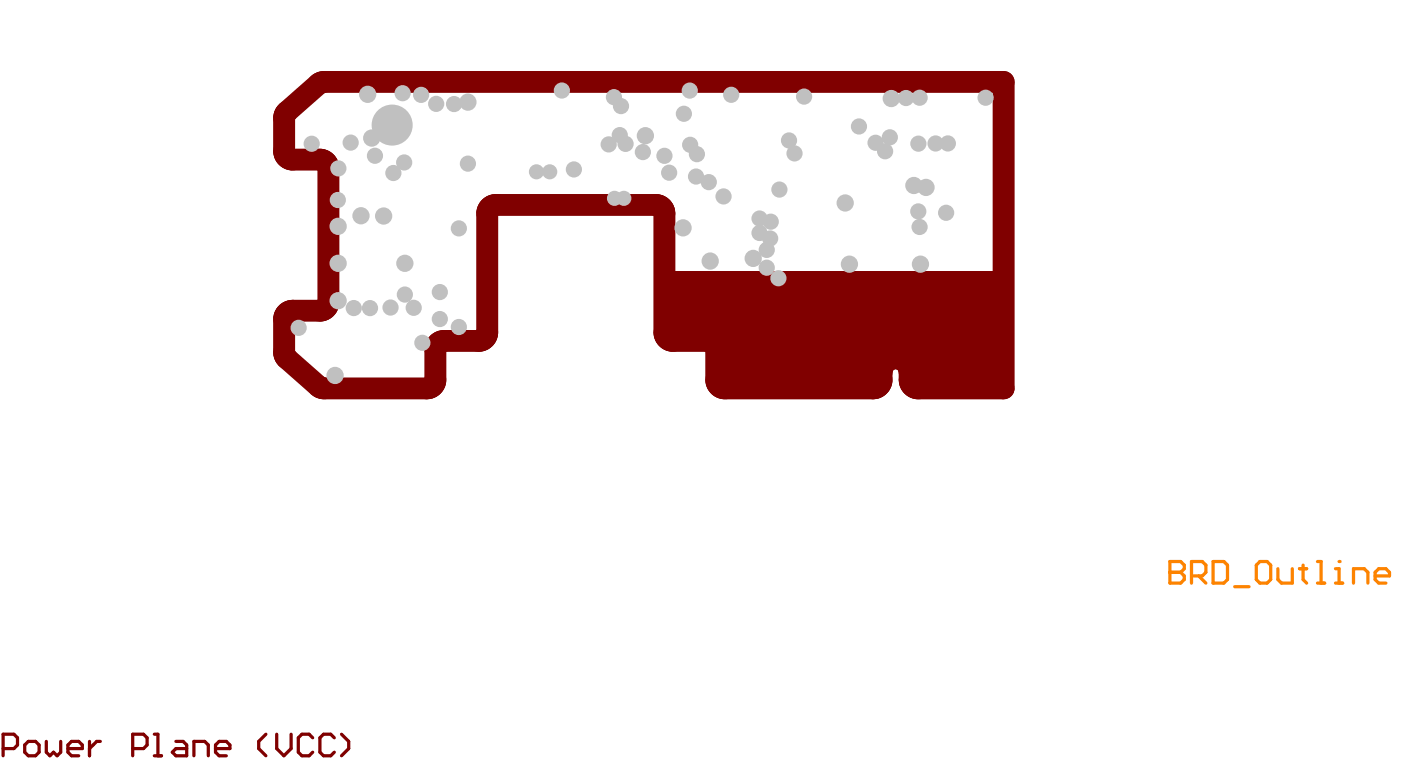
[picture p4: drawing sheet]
<svg xmlns="http://www.w3.org/2000/svg" width="216mm" height="118mm" viewBox="0 0 216 118" stroke-linecap="round" stroke-linejoin="round" font-family="sans-serif">
<path d="M44.2 17.2l4.9-4.2 .8-.4h104.8v47.2h-13.2a1.33 1.33 0 0 1-1.3-1.3 3 3 0 0 0-.7-2.8 2.16 2.16 0 0 0-2.4-.3 2.16 2.16 0 0 0-1.2 2 2.43 2.43 0 0 1-.3 1.9 1.33 1.33 0 0 1-1.1 .5h-22.8a1.33 1.33 0 0 1-1.3-1.3v-4.6a1.33 1.33 0 0 0-1.4-1.4h-5.3a1.33 1.33 0 0 1-1.3-1.3v-18.3a1.33 1.33 0 0 0-1.3-1.3h-24.7a1.33 1.33 0 0 0-1.3 1.3v18.3a1.33 1.33 0 0 1-1.3 1.3h-5.4a1.33 1.33 0 0 0-1.3 1.4v4.6a1.33 1.33 0 0 1-1.3 1.3h-16.2l-.5-.3-4.9-4.2a1.33 1.33 0 0 1-.4-1v-5.1a1.33 1.33 0 0 1 1.3-1.3h4.2a1.33 1.33 0 0 0 1.3-1.4v-20.6a1.33 1.33 0 0 0-1.3-1.3h-4.2a1.33 1.33 0 0 1-1.3-1.3v-5.1a1.33 1.33 0 0 1 .4-1z" fill="none" stroke="#fd8300" stroke-width=".15"/>
<path d="M180.3 86.5v3.3h1.6l.6-.5v-.6l-.6-.5h-1.6" fill="none" stroke="#fd8300" stroke-width=".5"/>
<circle cx="180.3" cy="88.2" r=".25" fill="#fd8300"/>
<g fill="none" stroke="#fd8300" stroke-width=".5">
<path d="M180.3 86.5h1.6l.6 .6v.5l-.6 .6h-1.6M183.6 88.7h1.7l.5-.5v-1.1l-.5-.6h-1.7v3.3M184.7 88.7l1.1 1.1M186.9 86.5h1.7l.6 .6v2.2l-.6 .5h-1.7zM190.3 90.4h2.2M193.6 87.1l.6-.6h1.1l.5 .6v2.2l-.5 .5h-1.1l-.6-.5zM196.9 87.6v1.7l.6 .5h1.6v-2.2M200.3 87.6h1.1M200.8 87.1v2.2l.6 .5M203 86.5h.6v3.3M203 89.8h1.1M205.8 89.8h1.1"/>
<path d="M205.8 87.6h.6v2.2"/>
</g>
<circle cx="206.4" cy="86.5" r=".25" fill="#fd8300"/>
<path d="M208.6 89.8v-2.2h1.6l.6 .6v1.6M211.9 88.7h2.2v-.5l-.5-.6h-1.1l-.6 .6v1.1l.6 .5h1.1" fill="none" stroke="#fd8300" stroke-width=".5"/>
<path d="M44.2 17.2l4.9-4.2 .8-.4h104.8v47.2h-13.2a1.33 1.33 0 0 1-1.3-1.3 3 3 0 0 0-.7-2.8 2.16 2.16 0 0 0-2.4-.3 2.16 2.16 0 0 0-1.2 2 2.43 2.43 0 0 1-.3 1.9 1.33 1.33 0 0 1-1.1 .5h-22.8a1.33 1.33 0 0 1-1.3-1.3v-4.6a1.33 1.33 0 0 0-1.4-1.4h-5.3a1.33 1.33 0 0 1-1.3-1.3v-18.3a1.33 1.33 0 0 0-1.3-1.3h-24.7a1.33 1.33 0 0 0-1.3 1.3v18.3a1.33 1.33 0 0 1-1.3 1.3h-5.4a1.33 1.33 0 0 0-1.3 1.4v4.6a1.33 1.33 0 0 1-1.3 1.3h-16.2l-.5-.3-4.9-4.2a1.33 1.33 0 0 1-.4-1v-5.1a1.33 1.33 0 0 1 1.3-1.3h4.2a1.33 1.33 0 0 0 1.3-1.4v-20.6a1.33 1.33 0 0 0-1.3-1.3h-4.2a1.33 1.33 0 0 1-1.3-1.3v-5.1a1.33 1.33 0 0 1 .4-1z" fill="none" stroke="#800000" stroke-width="3.4"/>
<g fill="#800000">
<path d="M110.7 51.9h24.6v7.2h-24.6z" fill-rule="evenodd"/>
<path d="M140.8 41.8h13.6v17.4h-13.6z" fill-rule="evenodd"/>
<path d="M130.5 51.6h11.9v3.7h-11.9z" fill-rule="evenodd"/>
<path d="M104 41.8h37.4v10.7h-37.4z" fill-rule="evenodd"/>
</g>
<g fill="none" stroke="#800000" stroke-width=".5">
<path d="M.5 115.3h1.6l.6-.5v-1.1l-.6-.6h-1.6v3.4M3.8 114.8l.6-.6h1.1l.5 .6v1.1l-.5 .6h-1.1l-.6-.6zM7.1 114.2v1.7l.6 .6 .5-.6 .6 .6 .6-.6v-1.7M10.5 115.3h2.2v-.5l-.6-.6h-1.1l-.5 .6v1.1l.5 .6h1.1M13.8 114.2v2.3M15.5 114.2h-.6l-1.1 1.1M20.5 115.3h1.6l.6-.5v-1.1l-.6-.6h-1.6v3.4M23.8 113.1h.5v3.4M23.8 116.5h1.1M27.1 114.2h1.1l.6 .6v1.7h-1.7l-.5-.6 .5-.6h1.7M29.9 116.5v-2.3h1.6l.6 .6v1.7M33.2 115.3h2.2v-.5l-.5-.6h-1.1l-.6 .6v1.1l.6 .6h1.1"/>
<path d="M41 113.1l-1.1 1.1v1.1l1.1 1.2M42.6 113.1v2.2l1.2 1.2 1.1-1.2v-2.2M48.2 113.7l-.6-.6h-1.1l-.5 .6v2.2l.5 .6h1.1l.6-.6M51.5 113.7l-.5-.6h-1.1l-.6 .6v2.2l.6 .6h1.1l.5-.6M52.6 113.1l1.1 1.1v1.1l-1.1 1.2"/>
</g>
<g fill="#c0c0c0">
<circle cx="48" cy="22.2" r="1.25"/>
<circle cx="120.1" cy="29.2" r="1.25"/>
<circle cx="62.4" cy="45.4" r="1.25"/>
<circle cx="70.7" cy="50.4" r="1.25"/>
<circle cx="63.8" cy="47.4" r="1.25"/>
<circle cx="65.1" cy="52.8" r="1.25"/>
<circle cx="57.3" cy="21.3" r="1.33"/>
<circle cx="54" cy="22" r="1.25"/>
<circle cx="51.6" cy="57.9" r="1.33"/>
<circle cx="54.5" cy="47.5" r="1.25"/>
<circle cx="46" cy="50.5" r="1.25"/>
<circle cx="123.9" cy="14.9" r="1.25"/>
<circle cx="118.2" cy="38.5" r="1.25"/>
<circle cx="118.8" cy="34.2" r="1.25"/>
<circle cx="141.5" cy="32.6" r="1.25"/>
<circle cx="141.7" cy="35" r="1.25"/>
<circle cx="140.8" cy="28.6" r="1.33"/>
<circle cx="141.8" cy="40.7" r="1.33"/>
<circle cx="52.1" cy="40.6" r="1.33"/>
<circle cx="117" cy="35.9" r="1.25"/>
<circle cx="118.7" cy="36.7" r="1.25"/>
<circle cx="145.8" cy="32.8" r="1.25"/>
<circle cx="95.7" cy="16.3" r="1.25"/>
<circle cx="86.6" cy="13.9" r="1.25"/>
<circle cx="57.8" cy="24" r="1.25"/>
<circle cx="62.3" cy="25" r="1.25"/>
<circle cx="95.5" cy="20.8" r="1.25"/>
<circle cx="93.8" cy="22.2" r="1.25"/>
<circle cx="57" cy="47.5" r="1.25"/>
<circle cx="60.2" cy="47.4" r="1.25"/>
<circle cx="62.4" cy="40.6" r="1.33"/>
<circle cx="67.8" cy="49.2" r="1.25"/>
<circle cx="70" cy="16" r="1.25"/>
<circle cx="67.2" cy="16" r="1.25"/>
<circle cx="99.5" cy="20.9" r="1.33"/>
<circle cx="96.4" cy="22.2" r="1.25"/>
<circle cx="52.1" cy="25.9" r="1.25"/>
<circle cx="52.1" cy="34.9" r="1.33"/>
<circle cx="52.1" cy="30.8" r="1.25"/>
<circle cx="67.8" cy="45" r="1.25"/>
<circle cx="130.9" cy="40.7" r="1.33"/>
<circle cx="109.4" cy="40.2" r="1.33"/>
<circle cx="55.6" cy="33.2" r="1.33"/>
<circle cx="59.1" cy="33.3" r="1.33"/>
<circle cx="56.7" cy="14.5" r="1.33"/>
<circle cx="52.1" cy="46.3" r="1.33"/>
<circle cx="62" cy="14.4" r="1.25"/>
<circle cx="151.9" cy="15.1" r="1.25"/>
<circle cx="142.7" cy="28.9" r="1.33"/>
<circle cx="121.6" cy="21.6" r="1.25"/>
<circle cx="134.9" cy="22" r="1.25"/>
<circle cx="117" cy="33.7" r="1.25"/>
<circle cx="99.1" cy="23.4" r="1.25"/>
<circle cx="130.2" cy="31.3" r="1.33"/>
<circle cx="120" cy="42.9" r="1.25"/>
<circle cx="72.1" cy="25.2" r="1.25"/>
<circle cx="111.5" cy="30.3" r="1.25"/>
<circle cx="141.7" cy="15.1" r="1.25"/>
<circle cx="139.6" cy="15.1" r="1.25"/>
<circle cx="132.4" cy="19.5" r="1.25"/>
<circle cx="105.4" cy="17.5" r="1.25"/>
<circle cx="106.3" cy="14" r="1.25"/>
<circle cx="107.4" cy="23.8" r="1.25"/>
<circle cx="122.4" cy="23.6" r="1.25"/>
<circle cx="94.6" cy="15" r="1.25"/>
<circle cx="106.4" cy="22.3" r="1.25"/>
<circle cx="109.2" cy="28.1" r="1.25"/>
<circle cx="137.4" cy="15.2" r="1.33"/>
<circle cx="136.4" cy="23.3" r="1.25"/>
<circle cx="137.1" cy="21.2" r="1.25"/>
<circle cx="146.1" cy="22.1" r="1.25"/>
<circle cx="141.5" cy="22.1" r="1.25"/>
<circle cx="144.2" cy="22.1" r="1.25"/>
<circle cx="70.7" cy="35.2" r="1.25"/>
<circle cx="64.9" cy="14.6" r="1.25"/>
<circle cx="72.1" cy="15.7" r="1.33"/>
<circle cx="60.6" cy="26.7" r="1.25"/>
<circle cx="94.7" cy="30.6" r="1.17"/>
<circle cx="96.1" cy="30.6" r="1.17"/>
<circle cx="88.4" cy="26.1" r="1.25"/>
<circle cx="82.7" cy="26.5" r="1.17"/>
<circle cx="84.7" cy="26.5" r="1.17"/>
<circle cx="118.2" cy="41.2" r="1.25"/>
<circle cx="116.1" cy="39.8" r="1.33"/>
<circle cx="105.3" cy="35.1" r="1.33"/>
<circle cx="112.7" cy="14.6" r="1.25"/>
<circle cx="102.4" cy="24" r="1.25"/>
<circle cx="107.3" cy="27.2" r="1.25"/>
<circle cx="103.1" cy="26.6" r="1.25"/>
<circle cx="60.4" cy="19.3" r="3.2"/>
</g>
</svg>
